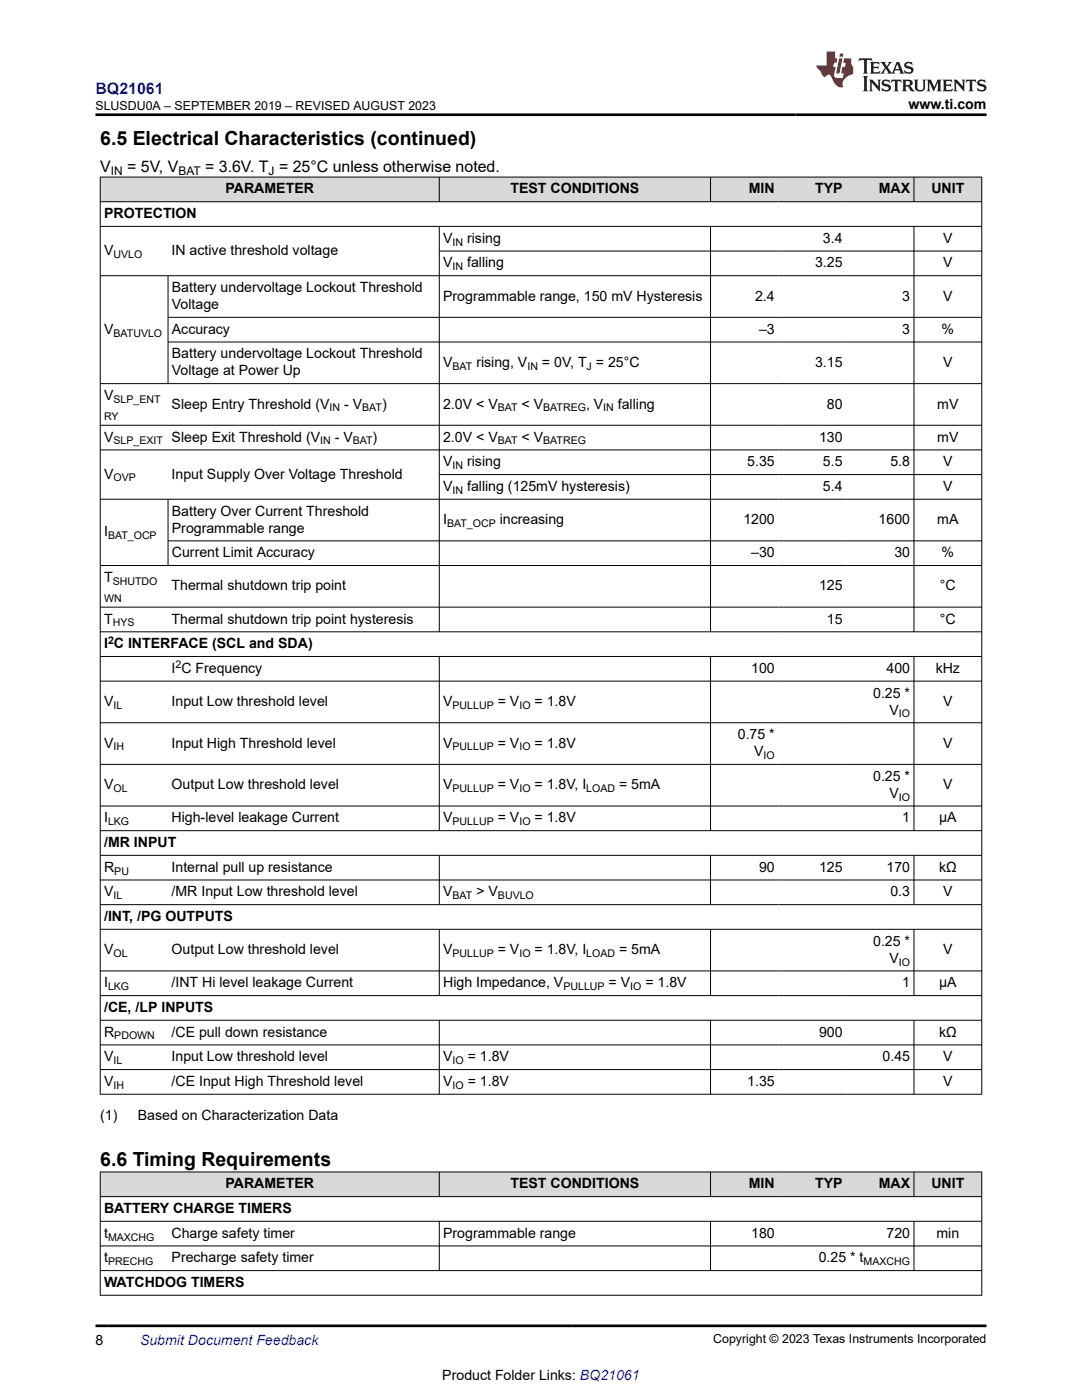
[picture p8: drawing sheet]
<svg xmlns="http://www.w3.org/2000/svg" width="216mm" height="279mm" viewBox="0 0 216 279" stroke-linecap="round" stroke-linejoin="round" font-family="sans-serif">
<defs><g id="words">
<g font-size="3.9">
<text x="20" y="28.8">6.5 Electrical Characteristics (continued)</text>
<text x="20" y="232.6">6.6 Timing Requirements</text>
</g>
<text font-size="3.2" fill="#00f" x="19.1" y="18.7">BQ21061</text>
<g font-size="3.2">
<text x="20" y="34.3">V</text>
<text x="25.4" y="34.3">= 5V, V</text>
<text x="40.9" y="34.3">= 3.6V. T = 25°C unless otherwise noted.</text>
</g>
<g font-size="2.8">
<text x="181.3" y="21.8">www.ti.com</text>
<text x="45" y="38.6">PARAMETER</text>
<text x="101.9" y="38.6">TEST CONDITIONS</text>
<text x="149.4" y="38.6">MIN</text>
<text x="162.6" y="38.6">TYP</text>
<text x="175.3" y="38.6">MAX</text>
<text x="185.8" y="38.6">UNIT</text>
<text x="20.8" y="43.5">PROTECTION</text>
<text x="20.8" y="50.9">V</text>
<text x="34.2" y="50.9">IN active threshold voltage</text>
<text x="88.4" y="48.5">V</text>
<text x="88.4" y="53.4">V</text>
<text x="93.2" y="48.5">rising</text>
<text x="93.2" y="53.4">falling</text>
<text x="162.6" y="53.4">3.25</text>
<text x="164.2" y="48.5">3.4</text>
<text x="188.2" y="48.5">V</text>
<text x="188.2" y="53.4">V</text>
<text x="34.3" y="58.3">Battery undervoltage Lockout Threshold</text>
<text x="88.4" y="60">Programmable range, 150 mV Hysteresis</text>
<text x="150.7" y="60">2.4</text>
<text x="180" y="60">3</text>
<text x="188.2" y="60">V</text>
<text x="34.3" y="61.7">Voltage</text>
<text x="20.8" y="66.6">V</text>
<text x="34.3" y="66.6">Accuracy</text>
<text x="34.3" y="71.5">Battery undervoltage Lockout Threshold</text>
<text x="151.5" y="66.6">–3</text>
<text x="180" y="66.6">3</text>
<text x="187.9" y="66.6">%</text>
<text x="34.3" y="74.9">Voltage at Power Up</text>
<text x="88.4" y="73.2">V</text>
<text x="95" y="73.2">rising, V</text>
<text x="108.1" y="73.2">= 0V, T = 25°C</text>
<text x="162.6" y="73.2">3.15</text>
<text x="188.2" y="73.2">V</text>
<text x="20.8" y="79.8">V</text>
<text x="34.2" y="81.5">Sleep Entry Threshold (V</text>
<text x="68.7" y="81.5">- V</text>
<text x="76.2" y="81.5">)</text>
<text x="88.4" y="81.5">2.0V &lt; V</text>
<text x="104.1" y="81.5">&lt; V</text>
<text x="116.9" y="81.5">, V</text>
<text x="123.3" y="81.5">falling</text>
<text x="165" y="81.5">80</text>
<text x="187" y="81.5">mV</text>
<text x="20.8" y="88.1">V</text>
<text x="34.2" y="88.1">Sleep Exit Threshold (V</text>
<text x="66.8" y="88.1">- V</text>
<text x="74.4" y="88.1">)</text>
<text x="88.4" y="88.1">2.0V &lt; V</text>
<text x="104.1" y="88.1">&lt; V</text>
<text x="163.4" y="88.1">130</text>
<text x="187" y="88.1">mV</text>
<text x="20.8" y="95.5">V</text>
<text x="34.2" y="95.5">Input Supply Over Voltage Threshold</text>
<text x="88.4" y="93.1">V</text>
<text x="93.2" y="93.1">rising</text>
<text x="149.1" y="93.1">5.35</text>
<text x="164.2" y="93.1">5.5</text>
<text x="177.7" y="93.1">5.8</text>
<text x="188.2" y="93.1">V</text>
<text x="88.4" y="98">V</text>
<text x="93.2" y="98">falling (125mV hysteresis)</text>
<text x="164.2" y="98">5.4</text>
<text x="188.2" y="98">V</text>
<text x="20.8" y="107.1">I</text>
<text x="34.3" y="102.9">Battery Over Current Threshold</text>
<text x="34.3" y="106.3">Programmable range</text>
<text x="88.4" y="104.6">I</text>
<text x="99.7" y="104.6">increasing</text>
<text x="148.3" y="104.6">1200</text>
<text x="175.3" y="104.6">1600</text>
<text x="187" y="104.6">mA</text>
<text x="34.3" y="111.2">Current Limit Accuracy</text>
<text x="149.9" y="111.2">–30</text>
<text x="178.5" y="111.2">30</text>
<text x="187.9" y="111.2">%</text>
<text x="20.8" y="116.1">T</text>
<text x="34.2" y="117.8">Thermal shutdown trip point</text>
<text x="163.4" y="117.8">125</text>
<text x="187.6" y="117.8">°C</text>
<text x="20.8" y="124.4">T</text>
<text x="34.2" y="124.4">Thermal shutdown trip point hysteresis</text>
<text x="165" y="124.4">15</text>
<text x="187.6" y="124.4">°C</text>
<text x="20.8" y="129.4">I C INTERFACE (SCL and SDA)</text>
<text x="34.2" y="134.3">I C Frequency</text>
<text x="149.9" y="134.3">100</text>
<text x="176.9" y="134.3">400</text>
<text x="186.7" y="134.3">kHz</text>
<text x="20.8" y="140.9">V</text>
<text x="34.2" y="140.9">Input Low threshold level</text>
<text x="88.4" y="140.9">V</text>
<text x="99.3" y="140.9">= V</text>
<text x="106.7" y="140.9">= 1.8V</text>
<text x="174.2" y="139.2">0.25 *</text>
<text x="177.5" y="142.6">V</text>
<text x="188.2" y="140.9">V</text>
<text x="20.8" y="149.2">V</text>
<text x="34.2" y="149.2">Input High Threshold level</text>
<text x="88.4" y="149.2">V</text>
<text x="99.3" y="149.2">= V</text>
<text x="106.7" y="149.2">= 1.8V</text>
<text x="147.2" y="147.5">0.75 *</text>
<text x="188.2" y="149.2">V</text>
<text x="150.5" y="150.9">V</text>
<text x="174.2" y="155.8">0.25 *</text>
<text x="20.8" y="157.5">V</text>
<text x="34.2" y="157.5">Output Low threshold level</text>
<text x="88.4" y="157.5">V</text>
<text x="99.3" y="157.5">= V</text>
<text x="106.7" y="157.5">= 1.8V, I</text>
<text x="123.5" y="157.5">= 5mA</text>
<text x="177.5" y="159.2">V</text>
<text x="188.2" y="157.5">V</text>
<text x="20.8" y="164.1">I</text>
<text x="34.2" y="164.1">High-level leakage Current</text>
<text x="88.4" y="164.1">V</text>
<text x="99.3" y="164.1">= V</text>
<text x="106.7" y="164.1">= 1.8V</text>
<text x="180" y="164.1">1</text>
<text x="187.4" y="164.1">µA</text>
<text x="20.8" y="169.1">/MR INPUT</text>
<text x="20.8" y="174">R</text>
<text x="34.2" y="174">Internal pull up resistance</text>
<text x="151.5" y="174">90</text>
<text x="163.4" y="174">125</text>
<text x="176.9" y="174">170</text>
<text x="187.4" y="174">kΩ</text>
<text x="20.8" y="178.9">V</text>
<text x="34.2" y="178.9">/MR Input Low threshold level</text>
<text x="88.4" y="178.9">V</text>
<text x="95" y="178.9">&gt; V</text>
<text x="177.7" y="178.9">0.3</text>
<text x="188.2" y="178.9">V</text>
<text x="20.8" y="183.8">/INT, /PG OUTPUTS</text>
<text x="20.8" y="190.4">V</text>
<text x="34.2" y="190.4">Output Low threshold level</text>
<text x="88.4" y="190.4">V</text>
<text x="99.3" y="190.4">= V</text>
<text x="106.7" y="190.4">= 1.8V, I</text>
<text x="123.5" y="190.4">= 5mA</text>
<text x="174.2" y="188.7">0.25 *</text>
<text x="188.2" y="190.4">V</text>
<text x="20.8" y="197">I</text>
<text x="34.2" y="197">/INT Hi level leakage Current</text>
<text x="88.4" y="197">High Impedance, V</text>
<text x="121.4" y="197">= V</text>
<text x="128.8" y="197">= 1.8V</text>
<text x="177.5" y="192.1">V</text>
<text x="180" y="197">1</text>
<text x="187.4" y="197">µA</text>
<text x="20.8" y="202">/CE, /LP INPUTS</text>
<text x="20.8" y="206.9">R</text>
<text x="34.2" y="206.9">/CE pull down resistance</text>
<text x="163.4" y="206.9">900</text>
<text x="187.4" y="206.9">kΩ</text>
<text x="20.8" y="211.8">V</text>
<text x="34.2" y="211.8">Input Low threshold level</text>
<text x="88.4" y="211.8">V</text>
<text x="93.3" y="211.8">= 1.8V</text>
<text x="176.1" y="211.8">0.45</text>
<text x="188.2" y="211.8">V</text>
<text x="20.8" y="216.7">V</text>
<text x="34.2" y="216.7">/CE Input High Threshold level</text>
<text x="88.4" y="216.7">V</text>
<text x="93.3" y="216.7">= 1.8V</text>
<text x="149.1" y="216.7">1.35</text>
<text x="188.2" y="216.7">V</text>
<text x="20" y="223.5">(1)</text>
<text x="27.5" y="223.5">Based on Characterization Data</text>
<text x="45" y="237.2">PARAMETER</text>
<text x="101.9" y="237.2">TEST CONDITIONS</text>
<text x="149.4" y="237.2">MIN</text>
<text x="162.6" y="237.2">TYP</text>
<text x="175.3" y="237.2">MAX</text>
<text x="185.8" y="237.2">UNIT</text>
<text x="20.8" y="242.1">BATTERY CHARGE TIMERS</text>
<text x="20.8" y="247">t</text>
<text x="20.8" y="251.9">t</text>
<text x="34.2" y="247">Charge safety timer</text>
<text x="34.2" y="251.9">Precharge safety timer</text>
<text x="88.4" y="247">Programmable range</text>
<text x="149.9" y="247">180</text>
<text x="163.4" y="251.9">0.25 * t</text>
<text x="176.9" y="247">720</text>
<text x="186.9" y="247">min</text>
<text x="20.8" y="256.9">WATCHDOG TIMERS</text>
<text x="19.1" y="268.4">8</text>
<text x="88.3" y="275.3">Product Folder Links: BQ21061</text>
</g>
<text font-size="2.8" fill="#00f" x="27.9" y="268.4">Submit Document Feedback</text>
<g font-size="2.5">
<text x="19.1" y="21.9">SLUSDU0A – SEPTEMBER 2019 – REVISED AUGUST 2023</text>
<text x="142.3" y="268.1">Copyright © 2023 Texas Instruments Incorporated</text>
</g>
<g font-size="2.4">
<text x="22.1" y="34.9">IN</text>
<text x="35.6" y="34.9">BAT</text>
<text x="53.6" y="34.9">J</text>
</g>
<g font-size="2.1">
<text x="22.6" y="51.5">UVLO</text>
<text x="90.3" y="49">IN</text>
<text x="90.3" y="53.9">IN</text>
<text x="22.6" y="67.2">BATUVLO</text>
<text x="90.3" y="73.8">BAT</text>
<text x="105.2" y="73.8">IN</text>
<text x="117.1" y="73.8">J</text>
<text x="20.8" y="83.8">RY</text>
<text x="22.6" y="80.4">SLP_ENT</text>
<text x="65.8" y="82.1">IN</text>
<text x="72.3" y="82.1">BAT</text>
<text x="99.3" y="82.1">BAT</text>
<text x="108.4" y="82.1">BATREG</text>
<text x="120.4" y="82.1">IN</text>
<text x="22.6" y="88.7">SLP_EXIT</text>
<text x="63.9" y="88.7">IN</text>
<text x="70.4" y="88.7">BAT</text>
<text x="99.3" y="88.7">BAT</text>
<text x="108.4" y="88.7">BATREG</text>
<text x="90.3" y="93.6">IN</text>
<text x="22.6" y="96.1">OVP</text>
<text x="90.3" y="98.6">IN</text>
<text x="21.6" y="107.6">BAT_OCP</text>
<text x="89.2" y="105.2">BAT_OCP</text>
<text x="22.5" y="116.7">SHUTDO</text>
<text x="20.8" y="120.1">WN</text>
<text x="22.5" y="125">HYS</text>
<text x="21.6" y="128.4">2</text>
<text x="35" y="133.3">2</text>
<text x="22.6" y="141.5">IL</text>
<text x="90.3" y="141.5">PULLUP</text>
<text x="103.6" y="141.5">IO</text>
<text x="179.4" y="143.2">IO</text>
<text x="22.6" y="149.8">IH</text>
<text x="90.3" y="149.8">PULLUP</text>
<text x="103.6" y="149.8">IO</text>
<text x="152.4" y="151.5">IO</text>
<text x="22.6" y="158.1">OL</text>
<text x="90.3" y="158.1">PULLUP</text>
<text x="103.6" y="158.1">IO</text>
<text x="117" y="158.1">LOAD</text>
<text x="179.4" y="159.8">IO</text>
<text x="21.6" y="164.7">LKG</text>
<text x="90.3" y="164.7">PULLUP</text>
<text x="103.6" y="164.7">IO</text>
<text x="22.6" y="179.5">IL</text>
<text x="22.8" y="174.5">PU</text>
<text x="90.3" y="179.5">BAT</text>
<text x="99.4" y="179.5">BUVLO</text>
<text x="22.6" y="191">OL</text>
<text x="90.3" y="191">PULLUP</text>
<text x="103.6" y="191">IO</text>
<text x="117" y="191">LOAD</text>
<text x="21.6" y="197.6">LKG</text>
<text x="112.4" y="197.6">PULLUP</text>
<text x="125.8" y="197.6">IO</text>
<text x="179.4" y="192.7">IO</text>
<text x="22.8" y="207.5">PDOWN</text>
<text x="22.6" y="212.4">IL</text>
<text x="90.3" y="212.4">IO</text>
<text x="22.6" y="217.3">IH</text>
<text x="90.3" y="217.3">IO</text>
<text x="21.6" y="247.6">MAXCHG</text>
<text x="21.6" y="252.5">PRECHG</text>
<text x="172.3" y="252.5">MAXCHG</text>
</g>
</g></defs>
<g fill="#d8d8d8">
<path d="M20 35.3h175.9v5h-175.9z" fill-rule="evenodd"/>
<path d="M20.1 35.4h67.5v4.8h-67.5z" fill-rule="evenodd"/>
<path d="M87.7 35.4h54v4.8h-54z" fill-rule="evenodd"/>
<path d="M141.8 35.4h13.5v4.8h-13.5z" fill-rule="evenodd"/>
<path d="M155.3 35.4h13.5v4.8h-13.5z" fill-rule="evenodd"/>
<path d="M168.8 35.4h13.5v4.8h-13.5z" fill-rule="evenodd"/>
<path d="M182.4 35.4h13.4v4.8h-13.4z" fill-rule="evenodd"/>
</g>
<g fill="none" stroke="#000" stroke-width=".2">
<path d="M19.9 35.3h176.1M20 35.3v183.1M87.7 35.3v5M141.8 35.3v5M182.4 35.3v5M195.9 35.3v183.1M19.9 40.3h176.1M19.9 45.2h176.1M19.9 55h176.1M33.5 55v21.6M87.7 45.2v81M87.7 50.1h108.3"/>
<path d="M141.8 45.2v81M182.4 45.2v81M33.5 63.3h162.5M33.5 68.3h162.5M196 76.6h-176.1M19.9 84.9h176.1M19.9 89.8h176.1M33.5 99.6v13.3M87.7 94.7h108.3M196 99.6h-176.1M19.9 112.9h176.1M33.5 107.9h162.5"/>
<path d="M19.9 121.2h176.1M19.9 126.1h176.1M19.9 131h176.1M19.9 135.9h176.1M87.7 131v34.8M141.8 131v34.8M182.4 131v34.8M19.9 144.2h176.1M19.9 152.5h176.1M19.9 160.9h176.1M19.9 165.8h176.1M19.9 170.7h176.1"/>
<path d="M19.9 175.6h176.1M87.7 170.7v9.9M141.8 170.7v9.9M182.4 170.7v9.9M19.9 180.5h176.1M19.9 185.5h176.1M19.9 193.8h176.1M19.9 198.7h176.1M87.7 185.5v13.3M141.8 185.5v13.3M182.4 185.5v13.3M19.9 203.6h176.1"/>
<path d="M19.9 208.5h176.1M19.9 213.5h176.1M19.9 218.4h176.1M87.7 203.6v14.8M141.8 203.6v14.8M182.4 203.6v14.8"/>
</g>
<g fill="#d8d8d8">
<path d="M20 233.9h175.9v4.9h-175.9z" fill-rule="evenodd"/>
<path d="M20.1 234h67.5v4.8h-67.5z" fill-rule="evenodd"/>
<path d="M87.7 234h54v4.8h-54z" fill-rule="evenodd"/>
<path d="M141.8 234h13.5v4.8h-13.5z" fill-rule="evenodd"/>
<path d="M155.3 234h13.5v4.8h-13.5z" fill-rule="evenodd"/>
<path d="M168.8 234h13.5v4.8h-13.5z" fill-rule="evenodd"/>
<path d="M182.4 234h13.4v4.8h-13.4z" fill-rule="evenodd"/>
</g>
<g fill="none" stroke="#000" stroke-width=".2">
<path d="M19.9 233.9h176.1M19.9 238.8h176.1M20 233.8v24.8M87.7 233.8v5.1M141.8 233.8v5.1M182.4 233.8v5.1M195.9 233.8v24.8M19.9 243.7h176.1M19.9 248.7h176.1M19.9 253.6h176.1M19.9 258.5h176.1M87.7 243.7v9.9"/>
<path d="M141.8 243.7v9.9M182.4 243.7v9.9"/>
</g>
<path d="M171.5 11.6l-.2 .6 .5-.2h.6v.1v2.2l-.2 .4h1l-.2-.4v-2.2v-.1h.5l.6 .2-.2-.6zM173.6 12.4l.2 .3v1.6l-.2 .4h1.9l.1-.6a1.08 1.08 0 0 1-1.3 .2v-.7h.6l.4 .2v-.7l-.4 .2h-.6v-.5l.2-.2a1 1 0 0 1 1 .3l-.1-.5zM175.7 12.4l.9 1.1-1 1.2h.9l-.2-.2 .5-.8 .4 .8-.2 .2h1.6l-.2-.2 .2-.5h.9l.1 .5-.1 .2h.9l-.2-.4-.8-1.9h-.5l-.9 2.1-.9-1.1 .9-1h-.8l.2 .2-.4 .6-.4-.6 .2-.2zM179 12.8l.4 1h-.7zM180.7 12.5a.65 .65 0 0 0-.2 .7 .65 .65 0 0 0 .6 .5l.6 .1 .1 .3a.79 .79 0 0 1-.7 .4 .79 .79 0 0 1-.7-.5l.1 .7 .2-.1a.93 .93 0 0 0 1.1 0 .93 .93 0 0 0 .4-.9 1.46 1.46 0 0 0-1.2-.6l-.1-.3a1.09 1.09 0 0 1 1.2 .2l-.2-.6-.1 .1-.5-.2zM172.2 15.2l.2 .4v2.2l-.2 .4h1l-.2-.4v-2.2l.2-.4zM173.4 15.9l.2 .4v1.5l-.2 .4h.8l-.3-.4 .1-1.3 1.6 1.8v-2l.2-.4h-.7l.1 .2 .1 1.1-1.2-1.3zM176.2 16a.65 .65 0 0 0-.2 .8 .65 .65 0 0 0 .6 .4l.6 .2 .1 .2a.79 .79 0 0 1-.7 .4 .79 .79 0 0 1-.7-.5l.1 .7 .2-.1a.93 .93 0 0 0 1.1 .1 .93 .93 0 0 0 .4-1 1.46 1.46 0 0 0-1.2-.5l-.1-.4a1.09 1.09 0 0 1 1.2 .2l-.1-.6-.2 .1-.5-.1zM177.9 15.9l-.1 .6a.63 .63 0 0 1 .8-.3v1.6l-.3 .4h1l-.2-.4v-1.6a.66 .66 0 0 1 .8 .3l-.1-.6zM180 15.9l.2 .4v1.5l-.2 .4h1l-.2-.2-.1-.7h.5l.1 .2a.79 .79 0 0 0 1.2 .6l-1-.9a.61 .61 0 0 0 .6-.6 .61 .61 0 0 0-.5-.7zM180.8 16.2h.1a.47 .47 0 0 1 .5 .1 .47 .47 0 0 1 .1 .5l-.1 .1-.7 .1zM182.3 15.9l.2 .2a2.27 2.27 0 0 0 .4 2 1.04 1.04 0 0 0 1.7-.7v-1.3l.2-.2h-.8l.2 .4v1.1a.6 .6 0 0 1-.6 .6 .6 .6 0 0 1-.6-.6v-1.1l.3-.4zM184.9 15.9l.2 .4v1.5l-.2 .4h.8l-.3-.4v-1.4l.9 1.9 .9-1.9v1.4l-.3 .4h1l-.2-.4v-1.5l.2-.4h-.8l-.7 1.5-.6-1.5zM188.1 15.9l.2 .4v1.5l-.2 .4h1.9l.1-.6a1.09 1.09 0 0 1-1.3 .2v-.7h.6l.4 .2v-.6l-.4 .2h-.6v-.6l.2-.1a1.01 1.01 0 0 1 1 .3l-.1-.6zM190.2 15.9l.3 .4v1.5l-.3 .4h.8l-.2-.4v-1.3l1.6 1.8v-2l.2-.4h-.7l.2 .2v1.1l-1.2-1.3zM192.8 15.9l-.1 .6a.63 .63 0 0 1 .8-.3v1.6l-.3 .4h1l-.2-.4v-1.6a.66 .66 0 0 1 .8 .3l-.1-.6zM195.2 16a.65 .65 0 0 0-.2 .8 .65 .65 0 0 0 .6 .4l.6 .2 .2 .2a.79 .79 0 0 1-.7 .4 .79 .79 0 0 1-.7-.5l.1 .7 .2-.1a.93 .93 0 0 0 1 .1 .93 .93 0 0 0 .5-1 1.46 1.46 0 0 0-1.3-.5v-.4a1.09 1.09 0 0 1 1.2 .2l-.2-.6-.2 .1-.5-.1z" fill="#231f20"/>
<path d="M164.9 10.3v2.7h-2l.1 .4 .8 1a.95 .95 0 0 0 1 .9 .59 .59 0 0 1 .5-.4 .59 .59 0 0 1 .5 .3l.4 .8a1.59 1.59 0 0 0 2.1 1.4 1.61 1.61 0 0 1 1-2.3l1-.3-.1-1.5a1.59 1.59 0 0 1-.3-1.7h-1.5l-.2 .9h.6l-.2 .9h-.5l-.2 .9v.3l.4 .1-.1 .9h-.7a.73 .73 0 0 1-1-.7l.3-1.5h-.5l.1-.9h.5l.2-.9h-.5v-1.3zM167.4 11.6l-.6 3.1h.7l.6-3.1zM167.6 10.7l-.1 .6h.7l.1-.6z" fill="#ed1c24"/>
<path d="M19.1 22.9h177.8M19.1 264.6h177.8" fill="none" stroke="#000" stroke-width=".53"/>
<use href="#words"/>
</svg>
